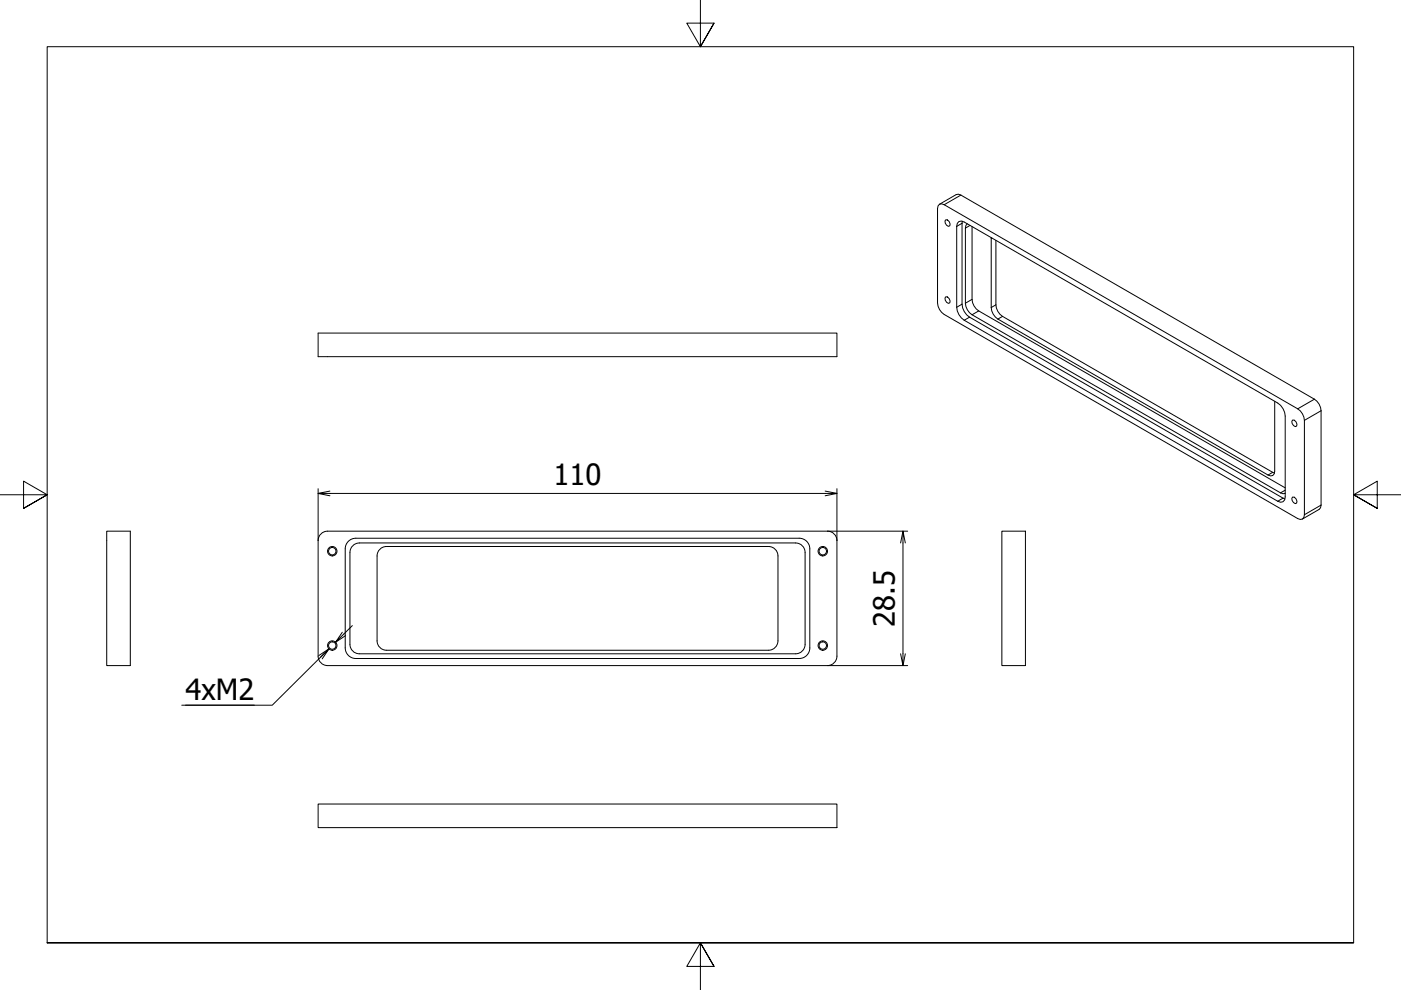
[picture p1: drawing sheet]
<svg xmlns="http://www.w3.org/2000/svg" width="297mm" height="210mm" viewBox="0 0 297 210" stroke-linecap="round" stroke-linejoin="round" font-family="sans-serif">
<defs><g id="words">
<g font-size="6.2">
<text x="117.4" y="102.9">110</text>
<text x="189.7" y="132.9" transform="rotate(-90 189.7 132.9)">28.5</text>
<text x="39.3" y="148.4">4xM2</text>
</g>
</g></defs>
<!-- layer: Visible (ISO) -->
<g fill="none" stroke="#000" stroke-width=".21">
<path d="M199.2 43.3l.4-.1 .6 .2 74.9 43.3a3.1 3.1 0 0 1 1.5 2.4v20l-.2 .6-.3 .3-.4 .1-.6-.2-74.9-43.2a3.1 3.1 0 0 1-1.4-2.5v-20l.1-.5zM199.2 43.3l3.5-2 .5-.1 .5 .2 75 43.2a3.1 3.1 0 0 1 1.4 2.5v20l-.1 .6-.3 .3-3.6 2M200.5 46.6a.97 .97 0 0 1 .9 1.3l-.3 .1a.93 .93 0 0 1-.6-1.4zM203.3 47l.5-.1 .6 .2 66.5 38.4a3.5 3.5 0 0 1 1.6 2.7v17.2l-.1 .6-.4 .4-.5 .1-.6-.2-66.5-38.4a3.5 3.5 0 0 1-1.6-2.8v-17.1l.2-.6zM204 46.9v17.6a3.5 3.5 0 0 0 1.6 2.7l66.8 38.6M205.1 47.5l-.3 .3-.1 .6v15.9a3.1 3.1 0 0 0 1.4 2.4l65.4 37.8 .5 .2 .5-.1M206.1 48v15.5a3.1 3.1 0 0 0 1.4 2.4l65 37.5M210.2 50.4v14.8a3.1 3.1 0 0 0 1.4 2.5l57.8 33.2 .4-.1 .4-.3 .1-.6v-14.8M211.1 51v13.6a3.1 3.1 0 0 0 1.5 2.5l57.6 33.2M67.4 70.6h110v5h-110zM200.5 62.9a.97 .97 0 0 1 .9 1.3l-.3 .1a.93 .93 0 0 1-.6-1.4zM274.1 89a.97 .97 0 0 1 .8 1.3l-.3 .1a.92 .92 0 0 1-.5-1.4z"/>
<path d="M22.6 112.6h5v28.5h-5zM68 113.2l.9-.5 .5-.1h106a2 2 0 0 1 2 2v24.5a2.01 2.01 0 0 1-2 2h-106a2 2 0 0 1-2-2v-24.5l.1-.5zM73.9 114.8l.9-.6 .6-.1h94a2.24 2.24 0 0 1 2.3 2.3v21a2.25 2.25 0 0 1-2.3 2.2h-94a2.25 2.25 0 0 1-2.2-2.2v-21l.1-.6zM80.5 116.5l.9-.6h.5h81a2 2 0 0 1 2 2v18a2 2 0 0 1-2 2h-81a2 2 0 0 1-2-2v-18l.1-.6zM212.4 112.6h5v28.5h-5zM274.1 105.4a.97 .97 0 0 1 .8 1.3l-.3 .1a.92 .92 0 0 1-.5-1.4zM74.2 136.6v-19.5a2.01 2.01 0 0 1 2-2h92.5a2 2 0 0 1 2 2v19.5M74.2 136.6a2 2 0 0 0 2 2h92.5a2 2 0 0 0 2-2M67.4 170.5h110v5h-110z"/>
<circle cx="70.4" cy="116.9" r=".79"/>
<circle cx="174.4" cy="116.9" r=".79"/>
<circle cx="70.4" cy="136.9" r=".79"/>
<circle cx="174.4" cy="136.9" r=".79"/>
</g>
<!-- layer: Visible Narrow (ISO) -->
<g fill="none" stroke="#000" stroke-width=".21">
<path d="M203.7 41.4l-3.5 2M204 47.3l-1.2 .7M205.7 47.8l-1 .6M210.3 50.4l-.1 .1M204 64.5l-1.2 .6M205.6 67.2l-1.2 .7M206.1 63.5l-1.4 .8M207.5 65.9l-1.4 .8M211.1 64.6l-.9 .6M212.6 67.1l-1 .6M278.7 84.6l-3.6 2.1M280.1 87.1l-3.5 2"/>
<path d="M269.8 100.1l-1 .6M272 105.6l-1.1 .7M272.5 103.9l-1 .6M280.1 107.1l-3.5 2"/>
<circle cx="70.4" cy="116.9" r="1"/>
<circle cx="174.4" cy="116.9" r="1"/>
<circle cx="70.4" cy="136.9" r="1"/>
<circle cx="174.4" cy="136.9" r="1"/>
</g>
<!-- layer: Border (ISO) -->
<path d="M148.5 0v9.9l-2.9-5h5.8l-2.9 5 2.9-5M0 104.9h10l-5-2.9v5.8l5-2.9-5 2.9M297 104.9h-10l5-2.9v5.8l-5-2.9 5 2.9M10 199.9v-190h277v190h-277h277M151.4 204.9l-2.9-5 2.9 5h-5.8l2.9-5v10" fill="none" stroke="#000" stroke-width=".21"/>
<!-- layer: Dimension (ISO) -->
<g fill="none" stroke="#000" stroke-width=".21">
<path d="M67.4 104.6l2.5 .5M67.4 103.6v11M69.9 104.1l-2.5 .5h110l-2.5 .5M174.9 104.1l2.5 .5M175.4 112.6h17M177.4 103.6v11M191.4 112.6l-.5 2.5M191.9 115.1l-.5-2.5v28.5l-.5-2.5M67.6 139l2.1-1.4-12 11.9h-19.2M68 139.3l1.7-1.7-1.4 2.1M73.3 134.8l-2.1 1.4M74.7 132.6l-3.5 3.6 1.4-2.2"/>
<path d="M191.9 138.6l-.5 2.5M39.3 149.5h14.6M175.4 141.1h17"/>
</g>
<use href="#words"/>
</svg>
